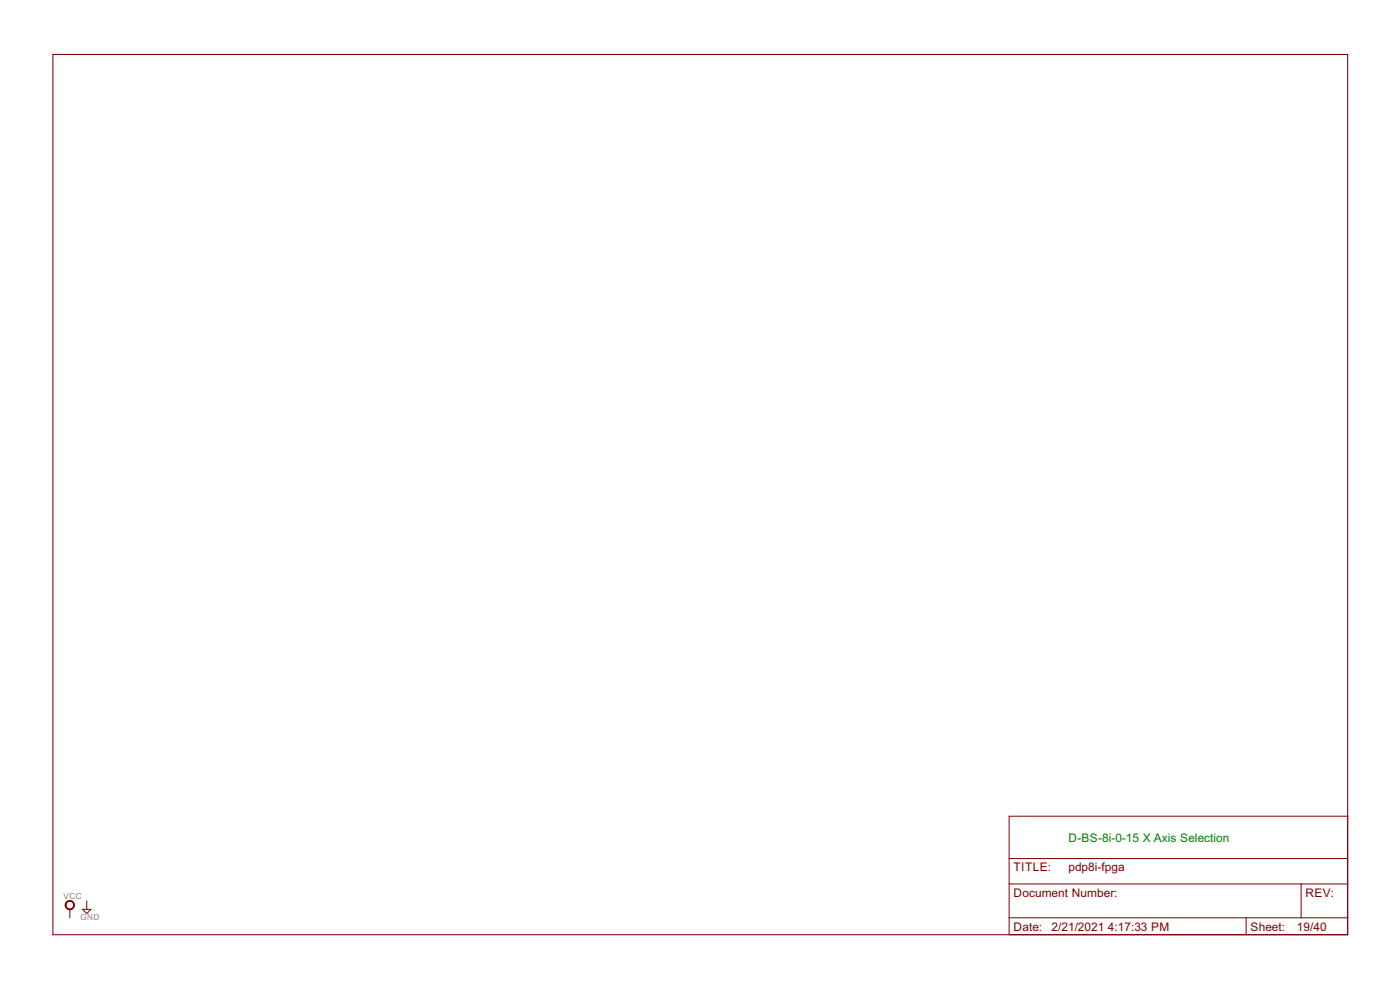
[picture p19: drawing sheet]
<svg xmlns="http://www.w3.org/2000/svg" width="420mm" height="297mm" viewBox="0 0 420 297" stroke-linecap="round" stroke-linejoin="round" font-family="sans-serif">
<defs><g id="words">
<text font-size="4" fill="#008000" x="320.7" y="252.5">D-BS-8i-0-15 X Axis Selection</text>
<g font-size="4" fill="#800000">
<text x="304.2" y="261.4">TITLE:</text>
<text x="320.6" y="261.4">pdp8i-fpga</text>
<text x="304.2" y="269">Document Number:</text>
<text x="391.8" y="269">REV:</text>
<text x="304.2" y="279.2">Date: 2/21/2021</text>
<text x="332.5" y="279.2">4:17:33 PM</text>
<text x="375.3" y="279.2">Sheet:</text>
<text x="389.2" y="279.2">19/40</text>
</g>
<g font-size="2.8" fill="#808080">
<text x="19.1" y="269.7">VCC</text>
<text x="24.2" y="276">GND</text>
</g>
</g></defs>
<path d="M15.9 16.3h388.6v264.2h-388.6z" fill="none" stroke="#800000" stroke-width=".32"/>
<path d="M302.9 244.9h101.6v35.6h-101.6zM302.9 257.6h101.6M21 272.8v2.6M24.8 272.8h2.5l-1.3 1.3zM26 270.3v2.5M302.9 265.2h101.6M302.9 275.4h101.6M374 275.4v5.1M390.5 265.2v10.2" fill="none" stroke="#800000" stroke-width=".3"/>
<path d="M19.9 270.6a1.39 1.39 0 0 1 2.2 .3 1.39 1.39 0 0 1-.8 2 1.39 1.39 0 0 1-1.7-1.3h.2a1.15 1.15 0 0 1 1.6-1.1 1.15 1.15 0 0 1 .3 1.9 1.15 1.15 0 0 1-1.8-.6l-.1-.2h-.2z" fill-rule="evenodd" fill="#800000" stroke="#800000" stroke-width=".3"/>
<use href="#words"/>
</svg>
